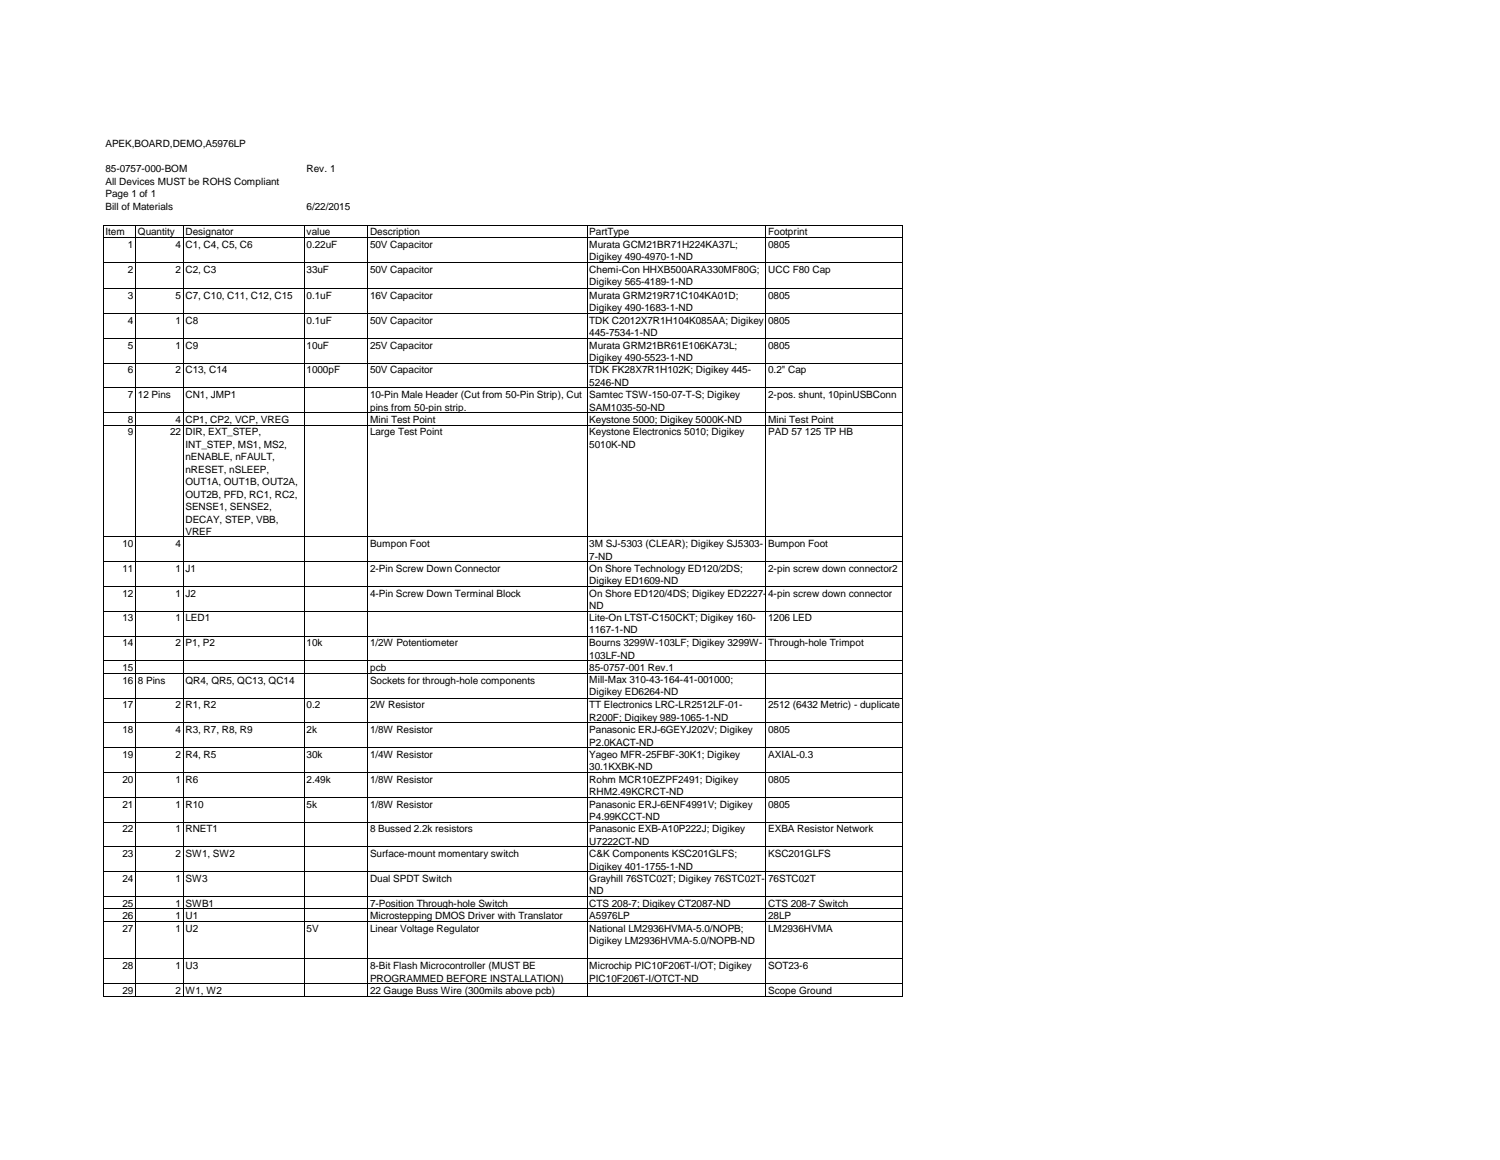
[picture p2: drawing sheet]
<svg xmlns="http://www.w3.org/2000/svg" width="279mm" height="216mm" viewBox="0 0 279 216" stroke-linecap="round" stroke-linejoin="round" font-family="sans-serif">
<defs><g id="words">
<g font-size="1.9">
<text x="19.6" y="27.4">APEK,BOARD,DEMO,A5976LP</text>
<text x="19.6" y="32.1">85-0757-000-BOM</text>
<text x="19.6" y="34.4">All Devices MUST be ROHS Compliant</text>
<text x="57.1" y="32.1">Rev. 1</text>
<text x="19.6" y="36.8">Page 1 of 1</text>
<text x="19.6" y="39.1">Bill of Materials</text>
<text x="57.1" y="39.1">6/22/2015</text>
<text x="19.6" y="43.8">Item</text>
<text x="23.8" y="46.1">1</text>
<text x="25.7" y="43.8">Quantity</text>
<text x="32.7" y="46.1">4</text>
<text x="34.5" y="43.8">Designator</text>
<text x="34.5" y="46.1">C1, C4, C5, C6</text>
<text x="57.1" y="43.8">value</text>
<text x="57.1" y="46.1">0.22uF</text>
<text x="68.9" y="43.8">Description</text>
<text x="68.9" y="46.1">50V Capacitor</text>
<text x="109.8" y="43.8">PartType</text>
<text x="109.8" y="46.1">Murata GCM21BR71H224KA37L;</text>
<text x="143.1" y="43.8">Footprint</text>
<text x="143.1" y="46.1">0805</text>
<text x="23.8" y="50.7">2</text>
<text x="32.7" y="50.7">2</text>
<text x="34.5" y="50.7">C2, C3</text>
<text x="57.1" y="50.7">33uF</text>
<text x="68.9" y="50.7">50V Capacitor</text>
<text x="109.8" y="48.4">Digikey 490-4970-1-ND</text>
<text x="109.8" y="50.7">Chemi-Con HHXB500ARA330MF80G;</text>
<text x="109.8" y="53.1">Digikey 565-4189-1-ND</text>
<text x="143.1" y="50.7">UCC F80 Cap</text>
<text x="23.8" y="55.6">3</text>
<text x="32.7" y="55.6">5</text>
<text x="34.5" y="55.6">C7, C10, C11, C12, C15</text>
<text x="57.1" y="55.6">0.1uF</text>
<text x="68.9" y="55.6">16V Capacitor</text>
<text x="109.8" y="55.6">Murata GRM219R71C104KA01D;</text>
<text x="109.8" y="58">Digikey 490-1683-1-ND</text>
<text x="143.1" y="55.6">0805</text>
<text x="23.8" y="60.3">4</text>
<text x="23.8" y="64.9">5</text>
<text x="32.7" y="60.3">1</text>
<text x="32.7" y="64.9">1</text>
<text x="34.5" y="60.3">C8</text>
<text x="34.5" y="64.9">C9</text>
<text x="57.1" y="60.3">0.1uF</text>
<text x="57.1" y="64.9">10uF</text>
<text x="68.9" y="60.3">50V Capacitor</text>
<text x="68.9" y="64.9">25V Capacitor</text>
<text x="109.8" y="60.3">TDK C2012X7R1H104K085AA; Digikey</text>
<text x="109.8" y="62.6">445-7534-1-ND</text>
<text x="109.8" y="64.9">Murata GRM21BR61E106KA73L;</text>
<text x="143.1" y="60.3">0805</text>
<text x="143.1" y="64.9">0805</text>
<text x="23.8" y="69.5">6</text>
<text x="32.7" y="69.5">2</text>
<text x="34.5" y="69.5">C13, C14</text>
<text x="57.1" y="69.5">1000pF</text>
<text x="68.9" y="69.5">50V Capacitor</text>
<text x="109.8" y="67.2">Digikey 490-5523-1-ND</text>
<text x="109.8" y="69.5">TDK FK28X7R1H102K; Digikey 445-</text>
<text x="109.8" y="71.8">5246-ND</text>
<text x="143.1" y="69.5">0.2&quot; Cap</text>
<text x="23.8" y="74.1">7</text>
<text x="25.7" y="74.1">12 Pins</text>
<text x="34.5" y="74.1">CN1, JMP1</text>
<text x="68.9" y="74.1">10-Pin Male Header (Cut from 50-Pin Strip), Cut</text>
<text x="68.9" y="76.4">pins from 50-pin strip.</text>
<text x="109.8" y="74.1">Samtec TSW-150-07-T-S; Digikey</text>
<text x="109.8" y="76.4">SAM1035-50-ND</text>
<text x="143.1" y="74.1">2-pos. shunt, 10pinUSBConn</text>
<text x="23.8" y="78.7">8</text>
<text x="23.8" y="81">9</text>
<text x="31.7" y="81">22</text>
<text x="32.7" y="78.7">4</text>
<text x="34.5" y="78.7">CP1, CP2, VCP, VREG</text>
<text x="34.5" y="81">DIR, EXT_STEP,</text>
<text x="34.5" y="83.4">INT_STEP, MS1, MS2,</text>
<text x="68.9" y="78.7">Mini Test Point</text>
<text x="68.9" y="81">Large Test Point</text>
<text x="109.8" y="78.7">Keystone 5000; Digikey 5000K-ND</text>
<text x="109.8" y="81">Keystone Electronics 5010; Digikey</text>
<text x="109.8" y="83.4">5010K-ND</text>
<text x="143.1" y="78.7">Mini Test Point</text>
<text x="143.1" y="81">PAD 57 125 TP HB</text>
<text x="34.5" y="85.7">nENABLE, nFAULT,</text>
<text x="34.5" y="88">nRESET, nSLEEP,</text>
<text x="34.5" y="90.3">OUT1A, OUT1B, OUT2A,</text>
<text x="34.5" y="92.7">OUT2B, PFD, RC1, RC2,</text>
<text x="34.5" y="95">SENSE1, SENSE2,</text>
<text x="22.8" y="101.8">10</text>
<text x="32.7" y="101.8">4</text>
<text x="34.5" y="97.3">DECAY, STEP, VBB,</text>
<text x="34.5" y="99.7">VREF</text>
<text x="68.9" y="101.8">Bumpon Foot</text>
<text x="109.8" y="101.8">3M SJ-5303 (CLEAR); Digikey SJ5303-</text>
<text x="143.1" y="101.8">Bumpon Foot</text>
<text x="22.8" y="106.4">11</text>
<text x="32.7" y="106.4">1</text>
<text x="34.5" y="106.4">J1</text>
<text x="68.9" y="106.4">2-Pin Screw Down Connector</text>
<text x="109.8" y="104.1">7-ND</text>
<text x="109.8" y="106.4">On Shore Technology ED120/2DS;</text>
<text x="143.1" y="106.4">2-pin screw down connector2</text>
<text x="22.8" y="111.1">12</text>
<text x="32.7" y="111.1">1</text>
<text x="34.5" y="111.1">J2</text>
<text x="68.9" y="111.1">4-Pin Screw Down Terminal Block</text>
<text x="109.8" y="108.8">Digikey ED1609-ND</text>
<text x="109.8" y="111.1">On Shore ED120/4DS; Digikey ED2227-</text>
<text x="109.8" y="113.4">ND</text>
<text x="143.1" y="111.1">4-pin screw down connector</text>
<text x="22.8" y="115.7">13</text>
<text x="32.7" y="115.7">1</text>
<text x="34.5" y="115.7">LED1</text>
<text x="109.8" y="115.5">Lite-On LTST-C150CKT; Digikey 160-</text>
<text x="109.8" y="117.9">1167-1-ND</text>
<text x="143.1" y="115.7">1206 LED</text>
<text x="22.8" y="120.3">14</text>
<text x="22.8" y="124.9">15</text>
<text x="32.7" y="120.3">2</text>
<text x="34.5" y="120.3">P1, P2</text>
<text x="57.1" y="120.3">10k</text>
<text x="68.9" y="120.3">1/2W Potentiometer</text>
<text x="68.9" y="124.9">pcb</text>
<text x="109.8" y="120.3">Bourns 3299W-103LF; Digikey 3299W-</text>
<text x="109.8" y="122.6">103LF-ND</text>
<text x="109.8" y="124.9">85-0757-001 Rev.1</text>
<text x="143.1" y="120.3">Through-hole Trimpot</text>
<text x="22.8" y="127.2">16</text>
<text x="22.8" y="131.8">17</text>
<text x="25.7" y="127.2">8 Pins</text>
<text x="32.7" y="131.8">2</text>
<text x="34.5" y="127.2">QR4, QR5, QC13, QC14</text>
<text x="34.5" y="131.8">R1, R2</text>
<text x="57.1" y="131.8">0.2</text>
<text x="68.9" y="127.2">Sockets for through-hole components</text>
<text x="68.9" y="131.8">2W Resistor</text>
<text x="109.8" y="127.1">Mill-Max 310-43-164-41-001000;</text>
<text x="109.8" y="129.4">Digikey ED6264-ND</text>
<text x="109.8" y="131.8">TT Electronics LRC-LR2512LF-01-</text>
<text x="143.1" y="131.8">2512 (6432 Metric) - duplicate</text>
<text x="22.8" y="136.5">18</text>
<text x="32.7" y="136.5">4</text>
<text x="34.5" y="136.5">R3, R7, R8, R9</text>
<text x="57.1" y="136.5">2k</text>
<text x="68.9" y="136.5">1/8W Resistor</text>
<text x="109.8" y="134.2">R200F; Digikey 989-1065-1-ND</text>
<text x="109.8" y="136.5">Panasonic ERJ-6GEYJ202V; Digikey</text>
<text x="143.1" y="136.5">0805</text>
<text x="22.8" y="141.1">19</text>
<text x="32.7" y="141.1">2</text>
<text x="34.5" y="141.1">R4, R5</text>
<text x="57.1" y="141.1">30k</text>
<text x="68.9" y="141.1">1/4W Resistor</text>
<text x="109.8" y="138.8">P2.0KACT-ND</text>
<text x="109.8" y="141.1">Yageo MFR-25FBF-30K1; Digikey</text>
<text x="109.8" y="143.4">30.1KXBK-ND</text>
<text x="143.1" y="141.1">AXIAL-0.3</text>
<text x="22.8" y="145.7">20</text>
<text x="32.7" y="145.7">1</text>
<text x="34.5" y="145.7">R6</text>
<text x="57.1" y="145.7">2.49k</text>
<text x="68.9" y="145.7">1/8W Resistor</text>
<text x="109.8" y="145.7">Rohm MCR10EZPF2491; Digikey</text>
<text x="109.8" y="148">RHM2.49KCRCT-ND</text>
<text x="143.1" y="145.7">0805</text>
<text x="22.8" y="150.3">21</text>
<text x="22.8" y="154.9">22</text>
<text x="32.7" y="150.3">1</text>
<text x="32.7" y="154.9">1</text>
<text x="34.5" y="150.3">R10</text>
<text x="34.5" y="154.9">RNET1</text>
<text x="57.1" y="150.3">5k</text>
<text x="68.9" y="150.3">1/8W Resistor</text>
<text x="68.9" y="154.9">8 Bussed 2.2k resistors</text>
<text x="109.8" y="150.3">Panasonic ERJ-6ENF4991V; Digikey</text>
<text x="109.8" y="152.6">P4.99KCCT-ND</text>
<text x="109.8" y="154.9">Panasonic EXB-A10P222J; Digikey</text>
<text x="143.1" y="150.3">0805</text>
<text x="143.1" y="154.9">EXBA Resistor Network</text>
<text x="22.8" y="159.5">23</text>
<text x="32.7" y="159.5">2</text>
<text x="34.5" y="159.5">SW1, SW2</text>
<text x="68.9" y="159.5">Surface-mount momentary switch</text>
<text x="109.8" y="157.2">U7222CT-ND</text>
<text x="109.8" y="159.5">C&amp;K Components KSC201GLFS;</text>
<text x="109.8" y="161.9">Digikey 401-1755-1-ND</text>
<text x="143.1" y="159.5">KSC201GLFS</text>
<text x="22.8" y="164.1">24</text>
<text x="32.7" y="164.1">1</text>
<text x="34.5" y="164.1">SW3</text>
<text x="68.9" y="164.1">Dual SPDT Switch</text>
<text x="109.8" y="164.1">Grayhill 76STC02T; Digikey 76STC02T-</text>
<text x="109.8" y="166.5">ND</text>
<text x="143.1" y="164.1">76STC02T</text>
<text x="22.8" y="168.8">25</text>
<text x="22.8" y="171.1">26</text>
<text x="22.8" y="173.4">27</text>
<text x="32.7" y="168.8">1</text>
<text x="32.7" y="171.1">1</text>
<text x="32.7" y="173.4">1</text>
<text x="34.5" y="168.8">SWB1</text>
<text x="34.5" y="171.1">U1</text>
<text x="34.5" y="173.4">U2</text>
<text x="57.1" y="173.4">5V</text>
<text x="68.9" y="168.8">7-Position Through-hole Switch</text>
<text x="68.9" y="171.1">Microstepping DMOS Driver with Translator</text>
<text x="68.9" y="173.4">Linear Voltage Regulator</text>
<text x="109.8" y="168.8">CTS 208-7; Digikey CT2087-ND</text>
<text x="109.8" y="171.1">A5976LP</text>
<text x="109.8" y="173.4">National LM2936HVMA-5.0/NOPB;</text>
<text x="143.1" y="168.8">CTS 208-7 Switch</text>
<text x="143.1" y="171.1">28LP</text>
<text x="143.1" y="173.4">LM2936HVMA</text>
<text x="109.8" y="175.7">Digikey LM2936HVMA-5.0/NOPB-ND</text>
<text x="22.8" y="180.3">28</text>
<text x="22.8" y="185">29</text>
<text x="32.7" y="180.3">1</text>
<text x="32.7" y="185">2</text>
<text x="34.5" y="180.3">U3</text>
<text x="34.5" y="185">W1, W2</text>
<text x="68.9" y="180.3">8-Bit Flash Microcontroller (MUST BE</text>
<text x="68.9" y="182.7">PROGRAMMED BEFORE INSTALLATION)</text>
<text x="68.9" y="185">22 Gauge Buss Wire (300mils above pcb)</text>
<text x="109.8" y="180.3">Microchip PIC10F206T-I/OT; Digikey</text>
<text x="109.8" y="182.7">PIC10F206T-I/OTCT-ND</text>
<text x="143.1" y="180.3">SOT23-6</text>
<text x="143.1" y="185">Scope Ground</text>
</g>
</g></defs>
<g fill="none" stroke="#000" stroke-width=".19">
<path d="M19.2 41.8v143.7M19.3 41.9h148.8M19.3 44.2h148.8M19.3 48.8h148.8M19.3 53.7h148.8M19.3 58.3h148.8M25.3 42v143.5M34.1 42v143.5M56.7 42v143.5M68.5 42v143.5M109.3 42v143.5M142.7 42v143.5"/>
<path d="M168 42v143.5M19.3 63h148.8M19.3 67.6h148.8M19.3 72.2h148.8M19.3 76.8h148.8M19.3 79.1h148.8M19.3 99.9h148.8M19.3 104.5h148.8M19.3 109.1h148.8M19.3 113.8h148.8M19.3 118.4h148.8M19.3 123h148.8"/>
<path d="M19.3 125.3h148.8M19.3 129.9h148.8M19.3 134.5h148.8M19.3 139.2h148.8M19.3 143.8h148.8M19.3 148.4h148.8M19.3 153h148.8M19.3 157.6h148.8M19.3 162.2h148.8M19.3 166.8h148.8M19.3 169.2h148.8M19.3 171.5h148.8"/>
<path d="M19.3 178.4h148.8M19.3 183.1h148.8M19.3 185.4h148.8"/>
</g>
<use href="#words"/>
</svg>
